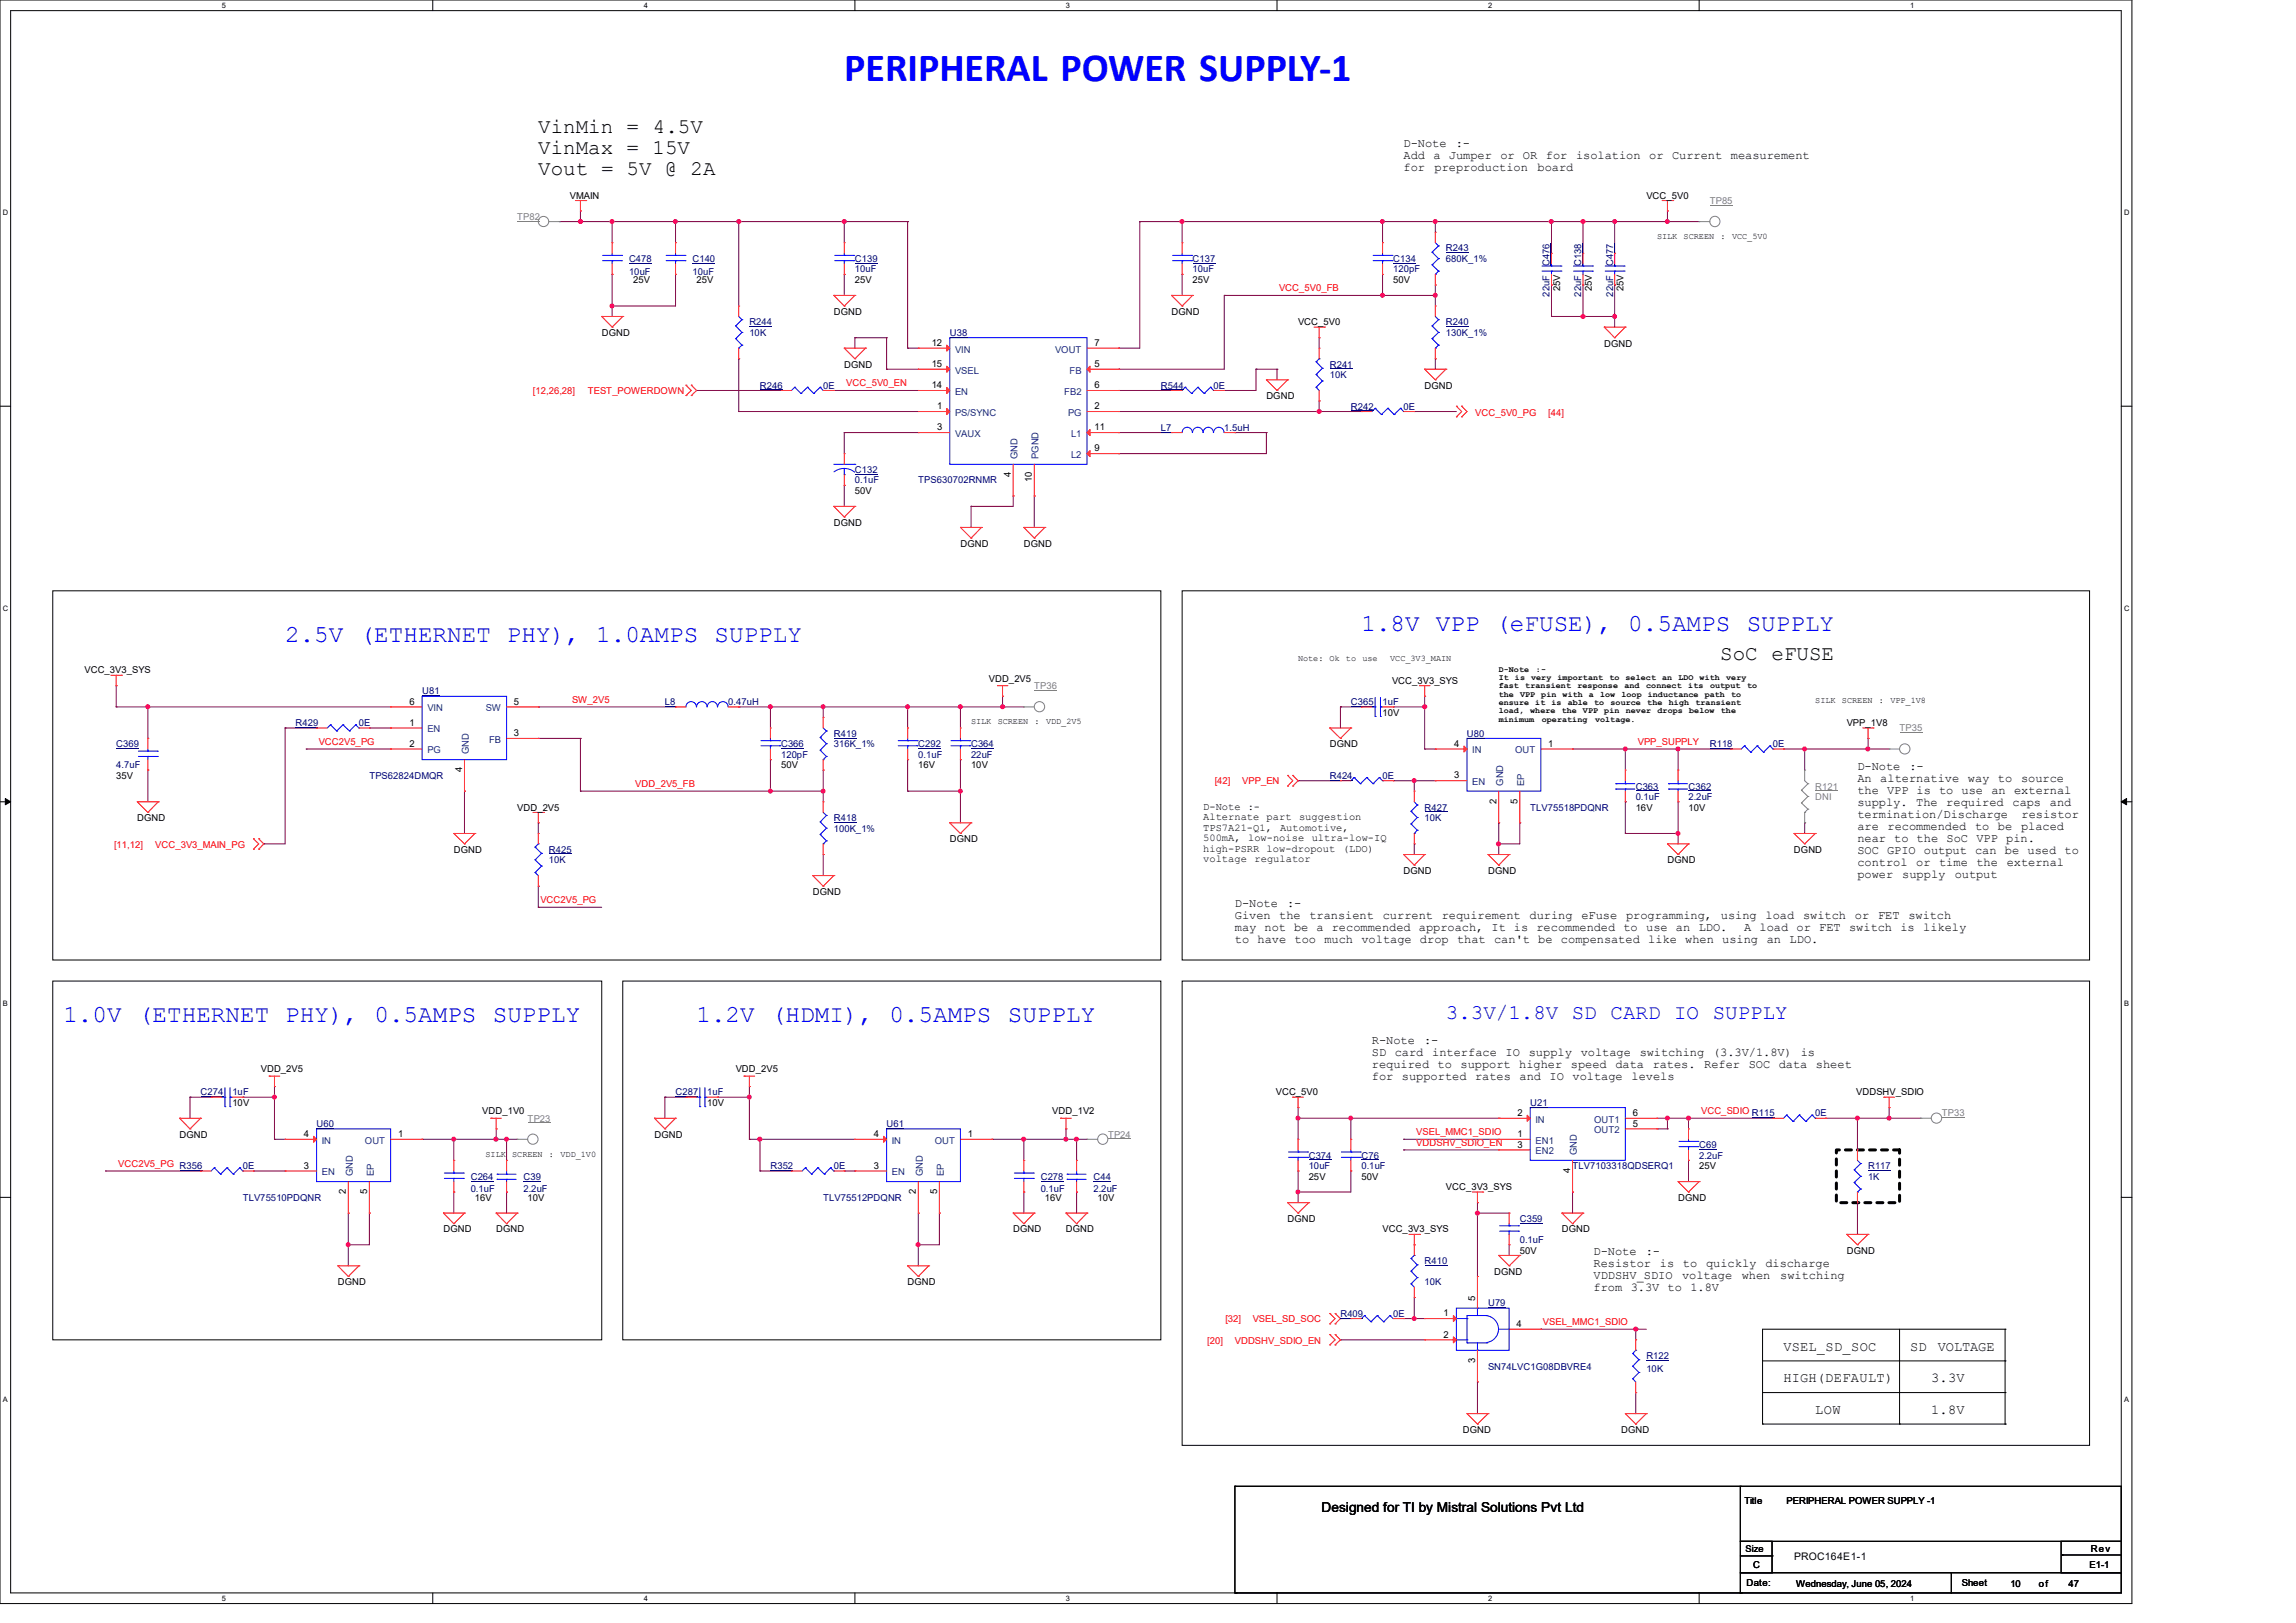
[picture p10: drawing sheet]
<svg xmlns="http://www.w3.org/2000/svg" width="420mm" height="297mm" viewBox="0 0 420 297" stroke-linecap="round" stroke-linejoin="round" font-family="sans-serif">
<defs><g id="words">
<text font-size="7.3" fill="#00f" x="154.4" y="14.7">PERIPHERAL POWER SUPPLY-1</text>
<g font-size="4.4" fill="#00f">
<text x="52.2" y="117.5">2.5V (ETHERNET PHY), 1.0AMPS SUPPLY</text>
<text x="249" y="115.5">1.8V VPP (eFUSE), 0.5AMPS SUPPLY</text>
<text x="11.6" y="186.9">1.0V (ETHERNET PHY), 0.5AMPS SUPPLY</text>
<text x="127.4" y="186.9">1.2V (HDMI), 0.5AMPS SUPPLY</text>
</g>
<g font-size="3.8">
<text x="98.5" y="24.3">VinMin = 4.5V</text>
<text x="98.5" y="28.2">VinMax = 15V</text>
<text x="98.5" y="32">Vout = 5V @ 2A</text>
<text x="314.7" y="120.9">SoC eFUSE</text>
</g>
<text font-size="3.8" fill="#00f" x="264.5" y="186.5">3.3V/1.8V SD CARD IO SUPPLY</text>
<g font-size="2.5">
<text x="326.3" y="247.2">VSEL_SD_SOC</text>
<text x="349.4" y="247.2">SD</text>
<text x="354.5" y="247.2">VOLTAGE</text>
<text x="326.3" y="252.9">HIGH(DEFAULT)</text>
<text x="353.3" y="252.9">3.3V</text>
<text x="332.1" y="258.7">LOW</text>
<text x="353.3" y="258.7">1.8V</text>
<text x="241.7" y="276.8">Designed for TI by Mistral Solutions Pvt Ltd</text>
</g>
<g font-size="2.2">
<text x="256.8" y="26.9">D-Note</text>
<text x="256.8" y="29.1">Add a Jumper or OR</text>
<text x="266.3" y="26.9">:-</text>
<text x="282.8" y="29.1">for</text>
<text x="288.3" y="29.1">isolation or</text>
<text x="305.9" y="29.1">Current</text>
<text x="316.6" y="29.1">measurement</text>
<text x="256.8" y="31.3">for</text>
<text x="262.4" y="31.3">preproduction</text>
<text x="281.3" y="31.3">board</text>
<text x="339.8" y="140.8">D-Note</text>
<text x="339.8" y="143">An</text>
<text x="343.9" y="143">alternative</text>
<text x="349.3" y="140.8">:-</text>
<text x="360" y="143">way</text>
<text x="365.5" y="143">to</text>
<text x="369.7" y="143">source</text>
<text x="339.8" y="145.2">the VPP is to use an external</text>
<text x="339.8" y="147.4">supply.</text>
<text x="339.8" y="149.6">termination/Discharge</text>
<text x="350.5" y="147.4">The</text>
<text x="356" y="147.4">required</text>
<text x="368.1" y="147.4">caps</text>
<text x="369.8" y="149.6">resistor</text>
<text x="375" y="147.4">and</text>
<text x="339.8" y="151.8">are</text>
<text x="339.8" y="154.1">near to the SoC VPP pin.</text>
<text x="345.3" y="151.8">recommended</text>
<text x="361.3" y="151.8">to</text>
<text x="365.5" y="151.8">be</text>
<text x="369.7" y="151.8">placed</text>
<text x="339.8" y="156.3">SOC GPIO output can be used to</text>
<text x="339.8" y="158.5">control</text>
<text x="339.8" y="160.7">power</text>
<text x="348" y="160.7">supply</text>
<text x="350.5" y="158.5">or</text>
<text x="354.7" y="158.5">time</text>
<text x="357.6" y="160.7">output</text>
<text x="361.5" y="158.5">the</text>
<text x="367.1" y="158.5">external</text>
<text x="225.9" y="165.9">D-Note</text>
<text x="235.4" y="165.9">:-</text>
<text x="225.9" y="168.1">Given</text>
<text x="225.9" y="170.3">may not be a recommended approach, It is recommended to use an LDO.</text>
<text x="225.9" y="172.5">to have too much voltage drop that can't be compensated like when using</text>
<text x="234" y="168.1">the</text>
<text x="239.5" y="168.1">transient</text>
<text x="252.9" y="168.1">current</text>
<text x="263.7" y="168.1">requirement</text>
<text x="279.8" y="168.1">during</text>
<text x="289.3" y="168.1">eFuse</text>
<text x="297.4" y="168.1">programming,</text>
<text x="314.8" y="168.1">using</text>
<text x="319" y="170.3">A load or FET switch is likely</text>
<text x="322.9" y="168.1">load</text>
<text x="323.2" y="172.5">an</text>
<text x="327.4" y="172.5">LDO.</text>
<text x="329.8" y="168.1">switch</text>
<text x="339.3" y="168.1">or</text>
<text x="343.5" y="168.1">FET</text>
<text x="349.1" y="168.1">switch</text>
<text x="251" y="191">R-Note</text>
<text x="260.5" y="191">:-</text>
<text x="251" y="193.2">SD</text>
<text x="251" y="195.4">required to</text>
<text x="251" y="197.6">for</text>
<text x="255.1" y="193.2">card</text>
<text x="256.5" y="197.6">supported</text>
<text x="262" y="193.2">interface</text>
<text x="267.2" y="195.4">support</text>
<text x="269.8" y="197.6">rates</text>
<text x="275.4" y="193.2">IO</text>
<text x="277.9" y="195.4">higher</text>
<text x="278" y="197.6">and</text>
<text x="279.7" y="193.2">supply</text>
<text x="283.5" y="197.6">IO</text>
<text x="287.4" y="195.4">speed</text>
<text x="287.6" y="197.6">voltage</text>
<text x="289.1" y="193.2">voltage</text>
<text x="295.5" y="195.4">data</text>
<text x="298.5" y="197.6">levels</text>
<text x="299.9" y="193.2">switching</text>
<text x="302.3" y="195.4">rates.</text>
<text x="311.7" y="195.4">Refer</text>
<text x="313.3" y="193.2">(3.3V/1.8V)</text>
<text x="319.9" y="195.4">SOC</text>
<text x="325.4" y="195.4">data</text>
<text x="329.4" y="193.2">is</text>
<text x="332.2" y="195.4">sheet</text>
<text x="291.5" y="229.6">D-Note</text>
<text x="291.5" y="231.8">Resistor</text>
<text x="301" y="229.6">:-</text>
<text x="303.6" y="231.8">is</text>
<text x="307.8" y="231.8">to</text>
<text x="312.1" y="231.8">quickly</text>
<text x="322.9" y="231.8">discharge</text>
<text x="291.5" y="234">VDDSHV_SDIO</text>
<text x="291.5" y="236.2">from 3.3V to 1.8V</text>
<text x="307.7" y="234">voltage</text>
<text x="318.6" y="234">when</text>
<text x="325.6" y="234">switching</text>
</g>
<g font-size="1.9">
<text x="220.1" y="148.2">D-Note :-</text>
<text x="220.1" y="150.1">Alternate part</text>
<text x="220.1" y="152">TPS7A21-Q1,</text>
<text x="220.1" y="153.9">500mA,</text>
<text x="220.1" y="155.8">high-PSRR low-dropout</text>
<text x="228.3" y="153.9">low-noise</text>
<text x="234.2" y="152">Automotive,</text>
<text x="237.6" y="150.1">suggestion</text>
<text x="239.9" y="153.9">ultra-low-IQ</text>
<text x="245.6" y="155.8">(LDO)</text>
<text x="220.1" y="157.7">voltage</text>
<text x="229.5" y="157.7">regulator</text>
<text x="328.2" y="285.5">PROC164E1-1</text>
</g>
<g font-size="1.7" fill="#808080">
<text x="94.6" y="40.2">TP82</text>
<text x="312.8" y="37.3">TP85</text>
<text x="189.2" y="126.2">TP36</text>
<text x="347.5" y="133.9">TP35</text>
<text x="332.1" y="144.5">R121</text>
<text x="332.1" y="146.4">DNI</text>
<text x="96.5" y="205.3">TP23</text>
<text x="202.7" y="208.2">TP24</text>
<text x="355.2" y="204.3">TP33</text>
</g>
<g font-size="1.7">
<text x="104.3" y="36.4">VMAIN</text>
<text x="301.2" y="36.4">VCC_5V0</text>
<text x="115.8" y="51.8">25V</text>
<text x="127.4" y="51.8">25V</text>
<text x="156.4" y="51.8">25V</text>
<text x="218.1" y="51.8">25V</text>
<text x="254.8" y="51.8">50V</text>
<text x="285.4" y="53.3" transform="rotate(-90 285.4 53.3)">25V</text>
<text x="291.2" y="53.3" transform="rotate(-90 291.2 53.3)">25V</text>
<text x="297" y="53.3" transform="rotate(-90 297 53.3)">25V</text>
<text x="152.5" y="57.6">DGND</text>
<text x="214.3" y="57.6">DGND</text>
<text x="237.4" y="59.5">VCC_5V0</text>
<text x="110.1" y="61.5">DGND</text>
<text x="170.4" y="63.3">12</text>
<text x="200.2" y="63.3">7</text>
<text x="293.4" y="63.4">DGND</text>
<text x="154.4" y="67.3">DGND</text>
<text x="170.4" y="71">14</text>
<text x="170.4" y="67.1">15</text>
<text x="200.2" y="67.1">5</text>
<text x="200.2" y="71">6</text>
<text x="260.6" y="71.1">DGND</text>
<text x="171.4" y="74.9">1</text>
<text x="200.2" y="74.9">2</text>
<text x="231.6" y="73.1">DGND</text>
<text x="171.4" y="78.7">3</text>
<text x="200.2" y="78.7">11</text>
<text x="200.2" y="82.6">9</text>
<text x="184.9" y="87.3" transform="rotate(-90 184.9 87.3)">4</text>
<text x="188.8" y="88.3" transform="rotate(-90 188.8 88.3)">10</text>
<text x="156.4" y="90.4">50V</text>
<text x="152.5" y="96.2">DGND</text>
<text x="175.7" y="100.1">DGND</text>
<text x="187.3" y="100.1">DGND</text>
<text x="15.5" y="123.2">VCC_3V3_SYS</text>
<text x="180.9" y="124.8">VDD_2V5</text>
<text x="254.6" y="125.2">VCC_3V3_SYS</text>
<text x="74.9" y="128.9">6</text>
<text x="94" y="128.9">5</text>
<text x="252.9" y="131">10V</text>
<text x="74.9" y="132.8">1</text>
<text x="74.9" y="136.6">2</text>
<text x="94" y="134.7">3</text>
<text x="243.2" y="136.7">DGND</text>
<text x="266" y="136.6">4</text>
<text x="283.2" y="136.6">1</text>
<text x="337.8" y="132.9">VPP_1V8</text>
<text x="21.3" y="142.5">35V</text>
<text x="84.5" y="141.3" transform="rotate(-90 84.5 141.3)">4</text>
<text x="142.9" y="140.6">50V</text>
<text x="168" y="140.6">16V</text>
<text x="177.6" y="140.6">10V</text>
<text x="266" y="142.4">3</text>
<text x="94.6" y="148.3">VDD_2V5</text>
<text x="273.7" y="147.1" transform="rotate(-90 273.7 147.1)">2</text>
<text x="277.6" y="147.1" transform="rotate(-90 277.6 147.1)">5</text>
<text x="299.2" y="148.3">16V</text>
<text x="308.9" y="148.3">10V</text>
<text x="25.1" y="150.3">DGND</text>
<text x="173.7" y="154.1">DGND</text>
<text x="83" y="156">DGND</text>
<text x="256.7" y="159.9">DGND</text>
<text x="272.2" y="159.9">DGND</text>
<text x="305" y="158">DGND</text>
<text x="328.2" y="156">DGND</text>
<text x="148.7" y="163.8">DGND</text>
<text x="47.7" y="196.2">VDD_2V5</text>
<text x="134.6" y="196.2">VDD_2V5</text>
<text x="42.5" y="202.4">10V</text>
<text x="88.2" y="203.9">VDD_1V0</text>
<text x="129.4" y="202.4">10V</text>
<text x="192.5" y="203.9">VDD_1V2</text>
<text x="233.4" y="200.4">VCC_5V0</text>
<text x="339.5" y="200.4">VDDSHV_SDIO</text>
<text x="32.8" y="208.2">DGND</text>
<text x="55.6" y="208.1">4</text>
<text x="72.8" y="208.1">1</text>
<text x="119.7" y="208.2">DGND</text>
<text x="159.8" y="208.1">4</text>
<text x="177" y="208.1">1</text>
<text x="277.6" y="204.2">2</text>
<text x="277.6" y="208.1">1</text>
<text x="298.7" y="206.2">5</text>
<text x="298.7" y="204.2">6</text>
<text x="55.6" y="213.9">3</text>
<text x="159.8" y="213.9">3</text>
<text x="239.4" y="215.9">25V</text>
<text x="249" y="215.9">50V</text>
<text x="277.6" y="210">3</text>
<text x="287.2" y="214.7" transform="rotate(-90 287.2 214.7)">4</text>
<text x="310.8" y="213.9">25V</text>
<text x="63.3" y="218.6" transform="rotate(-90 63.3 218.6)">2</text>
<text x="67.1" y="218.6" transform="rotate(-90 67.1 218.6)">5</text>
<text x="86.9" y="219.7">16V</text>
<text x="96.5" y="219.7">10V</text>
<text x="167.6" y="218.6" transform="rotate(-90 167.6 218.6)">2</text>
<text x="171.4" y="218.6" transform="rotate(-90 171.4 218.6)">5</text>
<text x="191.1" y="219.7">16V</text>
<text x="200.8" y="219.7">10V</text>
<text x="264.5" y="217.8">VCC_3V3_SYS</text>
<text x="307" y="219.7">DGND</text>
<text x="81.1" y="225.5">DGND</text>
<text x="90.8" y="225.5">DGND</text>
<text x="185.3" y="225.5">DGND</text>
<text x="195" y="225.5">DGND</text>
<text x="235.5" y="223.6">DGND</text>
<text x="252.9" y="225.5">VCC_3V3_SYS</text>
<text x="285.7" y="225.5">DGND</text>
<text x="273.3" y="233.3">DGND</text>
<text x="278" y="229.4">50V</text>
<text x="337.8" y="229.4">DGND</text>
<text x="61.8" y="235.2">DGND</text>
<text x="166" y="235.2">DGND</text>
<text x="269.8" y="238" transform="rotate(-90 269.8 238)">5</text>
<text x="264.1" y="240.9">1</text>
<text x="264.1" y="244.8">2</text>
<text x="277.4" y="242.8">4</text>
<text x="269.8" y="249.4" transform="rotate(-90 269.8 249.4)">3</text>
<text x="267.6" y="262.2">DGND</text>
<text x="296.5" y="262.2">DGND</text>
<text x="319.1" y="275.2">Title</text>
<text x="326.8" y="275.2">PERIPHERAL POWER SUPPLY -1</text>
<text x="319.3" y="284">Size</text>
<text x="320.7" y="286.9">C</text>
<text x="382.2" y="286.9">E1-1</text>
<text x="382.4" y="284.1">Rev</text>
<text x="319.5" y="290.2">Date:</text>
<text x="328.6" y="290.4">Wednesday, June 05, 2024</text>
<text x="358.9" y="290.2">Sheet</text>
<text x="367.7" y="290.4">10</text>
<text x="373" y="290.4">of</text>
<text x="378.4" y="290.4">47</text>
</g>
<g font-size="1.7" fill="#000080">
<text x="115.1" y="48">C478</text>
<text x="126.7" y="48">C140</text>
<text x="156.4" y="48">C139</text>
<text x="218.1" y="48">C137</text>
<text x="254.8" y="48">C134</text>
<text x="264.5" y="46">R243</text>
<text x="264.5" y="48">680K_1%</text>
<text x="115.1" y="50.3">10uF</text>
<text x="126.7" y="50.3">10uF</text>
<text x="156.4" y="49.9">10uF</text>
<text x="218.1" y="49.9">10uF</text>
<text x="254.8" y="49.9">120pF</text>
<text x="283.5" y="48.7" transform="rotate(-90 283.5 48.7)">C476</text>
<text x="289.3" y="48.7" transform="rotate(-90 289.3 48.7)">C138</text>
<text x="295.1" y="48.7" transform="rotate(-90 295.1 48.7)">C477</text>
<text x="137.1" y="59.5">R244</text>
<text x="264.5" y="59.5">R240</text>
<text x="283.5" y="54.3" transform="rotate(-90 283.5 54.3)">22uF</text>
<text x="289.3" y="54.3" transform="rotate(-90 289.3 54.3)">22uF</text>
<text x="295.1" y="54.3" transform="rotate(-90 295.1 54.3)">22uF</text>
<text x="137.1" y="61.5">10K</text>
<text x="173.7" y="61.5">U38</text>
<text x="264.5" y="61.5">130K_1%</text>
<text x="139" y="71.1">R246</text>
<text x="150.6" y="71.1">0E</text>
<text x="212.3" y="71.1">R544</text>
<text x="222" y="71.1">0E</text>
<text x="243.2" y="67.3">R241</text>
<text x="243.2" y="69.2">10K</text>
<text x="247.1" y="75">R242</text>
<text x="256.7" y="75">0E</text>
<text x="212.3" y="78.8">L7</text>
<text x="223.9" y="78.8">1.5uH</text>
<text x="156.4" y="86.6">C132</text>
<text x="156.4" y="88.5">0.1uF</text>
<text x="168" y="88.5">TPS630702RNMR</text>
<text x="77.2" y="127.1">U81</text>
<text x="121.6" y="129">L8</text>
<text x="133.2" y="129">0.47uH</text>
<text x="247.1" y="129">C365</text>
<text x="252.9" y="129">1uF</text>
<text x="21.3" y="136.7">C369</text>
<text x="54.1" y="132.9">R429</text>
<text x="65.7" y="132.9">0E</text>
<text x="142.9" y="136.7">C366</text>
<text x="152.5" y="134.8">R419</text>
<text x="152.5" y="136.7">316K_1%</text>
<text x="168" y="136.7">C292</text>
<text x="177.6" y="136.7">C364</text>
<text x="268.3" y="134.8">U80</text>
<text x="312.8" y="136.7">R118</text>
<text x="324.3" y="136.7">0E</text>
<text x="21.3" y="140.6">4.7uF</text>
<text x="67.6" y="142.5">TPS62824DMQR</text>
<text x="142.9" y="138.7">120pF</text>
<text x="168" y="138.7">0.1uF</text>
<text x="177.6" y="138.7">22uF</text>
<text x="243.2" y="142.5">R424</text>
<text x="252.9" y="142.5">0E</text>
<text x="260.6" y="148.3">R427</text>
<text x="279.9" y="148.3">TLV75518PDQNR</text>
<text x="299.2" y="144.5">C363</text>
<text x="299.2" y="146.4">0.1uF</text>
<text x="308.9" y="144.5">C362</text>
<text x="308.9" y="146.4">2.2uF</text>
<text x="152.5" y="150.3">R418</text>
<text x="152.5" y="152.2">100K_1%</text>
<text x="260.6" y="150.3">10K</text>
<text x="100.4" y="156">R425</text>
<text x="100.4" y="158">10K</text>
<text x="36.7" y="200.4">C274</text>
<text x="42.5" y="200.4">1uF</text>
<text x="123.6" y="200.4">C287</text>
<text x="129.4" y="200.4">1uF</text>
<text x="279.9" y="202.4">U21</text>
<text x="57.9" y="206.2">U60</text>
<text x="162.2" y="206.2">U61</text>
<text x="320.5" y="204.3">R115</text>
<text x="332.1" y="204.3">0E</text>
<text x="32.8" y="213.9">R356</text>
<text x="44.4" y="213.9">0E</text>
<text x="86.1" y="215.9">C264</text>
<text x="95.8" y="215.9">C39</text>
<text x="140.9" y="213.9">R352</text>
<text x="152.5" y="213.9">0E</text>
<text x="190.4" y="215.9">C278</text>
<text x="200" y="215.9">C44</text>
<text x="239.4" y="212">C374</text>
<text x="239.4" y="213.9">10uF</text>
<text x="249" y="212">C76</text>
<text x="249" y="213.9">0.1uF</text>
<text x="287.6" y="213.9">TLV7103318QDSERQ1</text>
<text x="310.8" y="210.1">C69</text>
<text x="310.8" y="212">2.2uF</text>
<text x="341.7" y="213.9">R117</text>
<text x="341.7" y="215.9">1K</text>
<text x="44.4" y="219.7">TLV75510PDQNR</text>
<text x="86.1" y="218.2">0.1uF</text>
<text x="95.8" y="218.2">2.2uF</text>
<text x="150.6" y="219.7">TLV75512PDQNR</text>
<text x="190.4" y="218.2">0.1uF</text>
<text x="200" y="218.2">2.2uF</text>
<text x="278" y="223.6">C359</text>
<text x="278" y="227.5">0.1uF</text>
<text x="260.6" y="231.3">R410</text>
<text x="260.6" y="235.2">10K</text>
<text x="272.2" y="239.1">U79</text>
<text x="245.2" y="241">R409</text>
<text x="254.8" y="241">0E</text>
<text x="272.2" y="250.6">SN74LVC1G08DBVRE4</text>
<text x="301.2" y="248.7">R122</text>
<text x="301.2" y="251">10K</text>
</g>
<g font-size="1.7" fill="#f00">
<text x="234" y="53.3">VCC_5V0_FB</text>
<text x="154.8" y="70.7">VCC_5V0_EN</text>
<text x="97.5" y="72.1">[12,26,28]</text>
<text x="107.5" y="72.1">TEST_POWERDOWN</text>
<text x="269.9" y="76.2">VCC_5V0_PG</text>
<text x="283.2" y="76.2">[44]</text>
<text x="104.6" y="128.6">SW_2V5</text>
<text x="58.3" y="136.3">VCC2V5_PG</text>
<text x="299.6" y="136.3">VPP_SUPPLY</text>
<text x="116.2" y="144">VDD_2V5_FB</text>
<text x="222.2" y="143.5">[42]</text>
<text x="227.2" y="143.5">VPP_EN</text>
<text x="20.9" y="155.1">[11,12]</text>
<text x="28.4" y="155.1">VCC_3V3_MAIN_PG</text>
<text x="98.8" y="165.2">VCC2V5_PG</text>
<text x="311.2" y="203.8">VCC_SDIO</text>
<text x="259.1" y="207.7">VSEL_MMC1_SDIO</text>
<text x="259.1" y="209.6">VDDSHV_SDIO_EN</text>
<text x="21.6" y="213.5">VCC2V5_PG</text>
<text x="220.8" y="246">[20]</text>
<text x="224.1" y="242">[32]</text>
<text x="225.9" y="246">VDDSHV_SDIO_EN</text>
<text x="229.1" y="242">VSEL_SD_SOC</text>
<text x="282.2" y="242.4">VSEL_MMC1_SDIO</text>
</g>
<g font-size="1.7" fill="#004080">
<text x="174.7" y="64.5">VIN</text>
<text x="193" y="64.5">VOUT</text>
<text x="174.7" y="68.4">VSEL</text>
<text x="195.7" y="68.4">FB</text>
<text x="174.7" y="76.1">PS/SYNC</text>
<text x="174.7" y="72.3">EN</text>
<text x="194.7" y="72.3">FB2</text>
<text x="195.4" y="76.1">PG</text>
<text x="174.7" y="80">VAUX</text>
<text x="186.1" y="84" transform="rotate(-90 186.1 84)">GND</text>
<text x="190" y="84" transform="rotate(-90 190 84)">PGND</text>
<text x="195.9" y="80">L1</text>
<text x="195.9" y="83.8">L2</text>
<text x="78.2" y="130.2">VIN</text>
<text x="88.9" y="130.2">SW</text>
<text x="78.2" y="134">EN</text>
<text x="78.2" y="137.9">PG</text>
<text x="89.5" y="135.9">FB</text>
<text x="269.3" y="137.9">IN</text>
<text x="277.1" y="137.9">OUT</text>
<text x="85.8" y="138" transform="rotate(-90 85.8 138)">GND</text>
<text x="269.3" y="143.7">EN</text>
<text x="274.9" y="143.8" transform="rotate(-90 274.9 143.8)">GND</text>
<text x="278.8" y="143.8" transform="rotate(-90 278.8 143.8)">EP</text>
<text x="58.9" y="209.3">IN</text>
<text x="66.8" y="209.3">OUT</text>
<text x="163.1" y="209.3">IN</text>
<text x="171" y="209.3">OUT</text>
<text x="280.9" y="205.4">IN</text>
<text x="280.9" y="209.3">EN1</text>
<text x="291.6" y="207.4">OUT2</text>
<text x="291.6" y="205.4">OUT1</text>
<text x="58.9" y="215.1">EN</text>
<text x="64.5" y="215.3" transform="rotate(-90 64.5 215.3)">GND</text>
<text x="68.4" y="215.3" transform="rotate(-90 68.4 215.3)">EP</text>
<text x="163.1" y="215.1">EN</text>
<text x="168.8" y="215.3" transform="rotate(-90 168.8 215.3)">GND</text>
<text x="172.6" y="215.3" transform="rotate(-90 172.6 215.3)">EP</text>
<text x="280.9" y="211.2">EN2</text>
<text x="288.5" y="211.4" transform="rotate(-90 288.5 211.4)">GND</text>
</g>
<g font-size="1.6">
<text x="303.1" y="43.7">SILK</text>
<text x="308" y="43.7">SCREEN</text>
<text x="314.7" y="43.7">:</text>
<text x="316.8" y="43.7">VCC_5V0</text>
<text x="237.4" y="120.9">Note:</text>
<text x="243.2" y="120.9">Ok</text>
<text x="246.2" y="120.9">to</text>
<text x="249.2" y="120.9">use</text>
<text x="254.3" y="120.9">VCC_3V3_MAIN</text>
<text x="332.1" y="128.7">SILK</text>
<text x="336.9" y="128.7">SCREEN</text>
<text x="343.7" y="128.7">:</text>
<text x="345.8" y="128.7">VPP_1V8</text>
<text x="177.6" y="132.5">SILK</text>
<text x="182.5" y="132.5">SCREEN</text>
<text x="189.2" y="132.5">:</text>
<text x="191.4" y="132.5">VDD_2V5</text>
<text x="88.8" y="211.7">SILK</text>
<text x="93.7" y="211.7">SCREEN</text>
<text x="100.4" y="211.7">:</text>
<text x="102.5" y="211.7">VDD_1V0</text>
</g>
<g font-size="1.5">
<text x="274.2" y="122.9">D-Note</text>
<text x="274.2" y="124.4">It</text>
<text x="274.2" y="125.9">fast</text>
<text x="277.1" y="124.4">is</text>
<text x="279" y="125.9">transient</text>
<text x="280.1" y="124.4">very</text>
<text x="281" y="122.9">:-</text>
<text x="284.9" y="124.4">important</text>
<text x="288.6" y="125.9">response</text>
<text x="294.4" y="124.4">to</text>
<text x="297.1" y="125.9">and</text>
<text x="297.3" y="124.4">select</text>
<text x="301.1" y="125.9">connect</text>
<text x="304" y="124.4">an</text>
<text x="307" y="124.4">LDO</text>
<text x="308.8" y="125.9">its</text>
<text x="310.9" y="124.4">with</text>
<text x="312.8" y="125.9">output</text>
<text x="315.8" y="124.4">very</text>
<text x="319.6" y="125.9">to</text>
<text x="274.2" y="127.5">the</text>
<text x="274.2" y="129">ensure</text>
<text x="274.2" y="130.5">load,</text>
<text x="278.1" y="127.5">VPP</text>
<text x="279.9" y="130.5">where</text>
<text x="280.8" y="129">it</text>
<text x="281.9" y="127.5">pin</text>
<text x="283.8" y="129">is</text>
<text x="285.7" y="130.5">the</text>
<text x="285.8" y="127.5">with</text>
<text x="286.8" y="129">able</text>
<text x="289.6" y="130.5">VPP</text>
<text x="290.7" y="127.5">a</text>
<text x="291.6" y="129">to</text>
<text x="292.7" y="127.5">low</text>
<text x="293.5" y="130.5">pin</text>
<text x="294.6" y="129">source</text>
<text x="296.6" y="127.5">loop</text>
<text x="297.4" y="130.5">never</text>
<text x="301.3" y="129">the</text>
<text x="301.4" y="127.5">inductance</text>
<text x="303.2" y="130.5">drops</text>
<text x="305.3" y="129">high</text>
<text x="309" y="130.5">below</text>
<text x="310.1" y="129">transient</text>
<text x="311.8" y="127.5">path</text>
<text x="314.8" y="130.5">the</text>
<text x="316.7" y="127.5">to</text>
<text x="274.2" y="132">minimum</text>
<text x="282" y="132">operating</text>
<text x="291.8" y="132">voltage.</text>
</g>
<g font-size="1.4">
<text x="40.6" y="1.4">5</text>
<text x="117.8" y="1.4">4</text>
<text x="195" y="1.4">3</text>
<text x="272.2" y="1.4">2</text>
<text x="349.4" y="1.4">1</text>
<text x=".5" y="39.4">D</text>
<text x="388.5" y="39.4">D</text>
<text x=".5" y="111.8">C</text>
<text x="388.5" y="111.8">C</text>
<text x=".5" y="184.2">B</text>
<text x="388.5" y="184.2">B</text>
<text x=".5" y="256.5">A</text>
<text x="388.5" y="256.5">A</text>
<text x="40.6" y="292.9">5</text>
<text x="117.8" y="292.9">4</text>
<text x="195" y="292.9">3</text>
<text x="272.2" y="292.9">2</text>
<text x="349.4" y="292.9">1</text>
</g>
</g></defs>
<path d="M0 0h390v293.5h-390zM1.9 1.9h386.1v289.6h-386.1z" fill="none" stroke="#000" stroke-width=".18"/>
<g fill="#fff">
<path d="M40.6 .2h.7v1.5h-.7z"/>
<path d="M40.6 291.7h.7v1.5h-.7z"/>
</g>
<path d="M79.2 0v1.9M79.2 291.5v2" fill="none" stroke="#000" stroke-width=".18"/>
<g fill="#fff">
<path d="M117.8 .2h.7v1.5h-.7z"/>
<path d="M117.8 291.7h.7v1.5h-.7z"/>
</g>
<path d="M156.4 0v1.9M156.4 291.5v2" fill="none" stroke="#000" stroke-width=".18"/>
<g fill="#fff">
<path d="M195 .2h.7v1.5h-.7z"/>
<path d="M195 291.7h.7v1.5h-.7z"/>
</g>
<path d="M233.6 0v1.9M233.6 291.5v2" fill="none" stroke="#000" stroke-width=".18"/>
<g fill="#fff">
<path d="M272.2 .2h.8v1.5h-.8z"/>
<path d="M272.2 291.7h.8v1.5h-.8z"/>
</g>
<path d="M310.8 0v1.9M310.8 291.5v2" fill="none" stroke="#000" stroke-width=".18"/>
<g fill="#fff">
<path d="M349.4 .2h.8v1.5h-.8z"/>
<path d="M349.4 291.7h.8v1.5h-.8z"/>
<path d="M.5 38.1h1v1.6h-1z"/>
<path d="M388.5 38.1h1v1.6h-1z"/>
<path d="M.5 110.5h1v1.6h-1z"/>
<path d="M388.5 110.5h1v1.6h-1z"/>
</g>
<path d="M0 74.3h1.9M388 74.3h2" fill="none" stroke="#000" stroke-width=".18"/>
<g fill="#fff">
<path d="M.5 182.9h.9v1.5h-.9z"/>
<path d="M388.5 182.9h.9v1.5h-.9z"/>
</g>
<path d="M0 146.7h1.9M388 146.7h2" fill="none" stroke="#000" stroke-width=".18"/>
<path d="M1 146.1l.9 .6-.9 .6zM388 146.7l1-.6v1.2z" fill="#000" stroke="#000" stroke-width=".18"/>
<g fill="#fff">
<path d="M.5 255.3h.9v1.5h-.9z"/>
<path d="M388.5 255.3h.9v1.5h-.9z"/>
</g>
<g fill="none" stroke="#000" stroke-width=".18">
<path d="M9.7 108.1h202.6v67.6h-202.6zM216.2 108.1h166v67.6h-166zM9.7 179.5h100.4v65.7h-100.4zM113.9 179.5h98.4v65.7h-98.4zM216.2 179.5h166v85h-166zM0 219.1h1.9M388 219.1h2M322.4 254.8h44.4M322.4 249h44.4M347.5 243.2v17.4M366.8 254.8h.1M366.8 243.2h.1"/>
<path d="M366.8 249h.1M366.8 243.2v17.4M366.8 243.2h-44.4v17.4M225.9 272h.1M225.9 272h92.6M225.9 272v19.5M318.3 272h69.7v10.1h-69.7zM322.4 260.6h.1M322.4 260.6h44.4M347.5 260.6h.1M366.8 260.6h.1M225.9 291.5h.1"/>
<path d="M226.1 291.5h.1M226.1 291.5h92.6M318.3 282.1h5.8v5.7h-5.8zM318.3 287.8h38.7v3.7h-38.7zM318.3 284.7h5.8M324.1 284.7h.1M357 287.8h31v3.7h-31zM377 282.1h11v5.7h-11zM377.2 284.6h.1M377.2 284.6h10.8"/>
</g>
<path d="M335.9 210.4h11.6v9.7h-11.6z" fill="none" stroke="#000" stroke-width=".55" stroke-dasharray="1.1"/>
<g fill="none" stroke="#800040" stroke-width=".18">
<path d="M106.2 38.6h.1M106.2 38.6v2M305 38.6h.1M305 38.6v2M102.3 40.6h.1M102.3 40.6h63.7M106.2 40.6h.1M112 40.6h.1M112 50.2h.1M112 56h.1M112 40.6v3.8M112 50.2v7.7"/>
<path d="M123.6 40.6h.1M123.6 50.2h.1M123.6 40.6v3.8M123.6 50.2v5.8h-11.6M135.1 40.6h.1M135.1 40.6v15.4M154.4 40.6h.1M154.4 50.2h.1M154.4 40.6v3.8M154.4 50.2v3.9M166 40.6h.1M166 40.6v23.1"/>
<path d="M208.5 40.6h.1M208.5 40.6h102.3M208.5 40.6v23.1h-3.9M216.2 40.6h.1M216.2 50.2h.1M216.2 40.6v3.8M216.2 50.2v3.9M223.9 54.1h.1M223.9 54.1v13.5h-19.3M223.9 54.1h38.7M252.9 54.1h.1M252.9 40.6h.1"/>
<path d="M252.9 40.6v3.8M252.9 50.2v3.9M262.6 40.6h.1M262.6 52.2h.1M262.6 54.1h.1M262.6 40.6v1.9M262.6 52.2v3.8M283.8 57.9h.1M283.8 52.2h.1M283.8 40.6h.1M283.8 57.9h11.6M283.8 40.6v5.8"/>
<path d="M283.8 52.2v5.7M289.6 52.2h.1M289.6 57.9h.1M289.6 40.6h.1M289.6 40.6v5.8M289.6 52.2v5.7M295.4 40.6h.1M295.4 52.2h.1M295.4 57.9h.1M295.4 40.6v5.8M295.4 52.2v7.7M305 40.6h.1"/>
<path d="M127.4 71.5h.1M127.4 71.5h15.5M135.1 75.3h.1M135.1 65.7h.1M135.1 75.3h32.9M135.1 65.7v9.6M152.5 71.5h.1M152.5 71.5h15.5M154.4 79.2h.1M154.4 79.2v3.8M154.4 79.2h13.6M156.4 61.8h.1"/>
<path d="M156.4 61.8v1.9M156.4 61.8h5.8M162.2 61.8h.1M162.2 67.6h.1M162.2 61.8v5.8M162.2 67.6h5.8M166 63.7h.1M166 63.7h2M204.6 79.2h.1M204.6 63.7h.1M204.6 67.6h.1M204.6 71.5h.1"/>
<path d="M204.6 79.2h9.7M204.6 75.3h44.4M204.6 71.5h9.7M223.9 71.5h.1M225.9 79.2h.1M225.9 79.2h5.7M229.7 67.6h.1M229.7 67.6h3.9M229.7 67.6v3.9h-5.8M231.6 79.2h.1M231.6 79.2v3.8h-27M233.6 67.6h.1"/>
<path d="M233.6 67.6v1.9M241.3 75.3h.1M241.3 61.8h.1M241.3 73.4h.1M241.3 61.8v1.9M241.3 73.4v1.9M249 75.3h.1M258.7 75.3h.1M258.7 75.3h7.7M262.6 65.7h.1M262.6 65.7v1.9M154.4 88.8h.1"/>
<path d="M154.4 88.8v3.9M177.6 92.7h.1M177.6 92.7v3.8M185.3 90.8h.1M185.3 90.8v1.9h-7.7M189.2 90.8h.1M189.2 90.8v5.7M204.6 83h.1M21.3 125.5h.1M21.3 129.4h.1M21.3 125.5v3.9M21.3 129.4h50.2"/>
<path d="M27.1 129.4h.1M27.1 129.4v5.7M52.2 133.2h.1M52.2 133.2h5.7M52.2 133.2v21.2h-3.9M56 137.1h.1M56 137.1h15.5M67.6 133.2h.1M67.6 133.2h3.9M98.5 129.4h.1M98.5 135.1h.1M98.5 129.4h25.1"/>
<path d="M98.5 135.1h7.7M106.2 135.1h.1M106.2 135.1v9.7M135.1 129.4h.1M135.1 129.4h52.2M140.9 129.4h.1M140.9 139h.1M140.9 129.4v3.8M140.9 139v5.8M150.6 129.4h.1M150.6 129.4v1.9M166 129.4h.1"/>
<path d="M166 139h.1M166 129.4v3.8M166 139v5.8M175.7 139h.1M175.7 129.4h.1M175.7 129.4v3.8M175.7 139v11.6M183.4 127.4h.1M183.4 129.4h.1M183.4 127.4v2M245.2 129.4h.1M245.2 129.4h3.8"/>
<path d="M245.2 129.4v3.8M254.8 129.4h5.8M260.6 127.4h.1M260.6 129.4h.1M260.6 137.1h.1M260.6 137.1h2M260.6 127.4v9.7M287.7 137.1h.1M287.7 137.1h28.9M297.3 137.1h.1M297.3 137.1v3.8M307 137.1h.1"/>
<path d="M307 137.1v3.8M326.3 137.1h.1M326.3 137.1h19.3M330.1 137.1h.1M330.1 137.1v3.8M341.7 135.1h.1M341.7 137.1h.1M341.7 135.1v2M27.1 140.9h.1M27.1 140.9v5.8M48.3 154.4h.1M85 144.8h.1"/>
<path d="M85 144.8v7.7M98.5 150.6h.1M98.5 150.6v1.9M106.2 144.8h.1M106.2 144.8h44.4M140.9 144.8h.1M150.6 144.8h.1M150.6 140.9h.1M150.6 156.4h.1M150.6 140.9v5.8M150.6 156.4v3.8M166 144.8h.1"/>
<path d="M166 144.8h9.7M175.7 144.8h.1M237.4 142.9h.1M237.4 142.9h7.8M254.8 142.9h.1M254.8 142.9h7.8M258.7 142.9h.1M258.7 154.4h.1M258.7 142.9v1.9M258.7 154.4v2M274.2 154.4h.1M274.2 150.6h.1"/>
<path d="M274.2 150.6v5.8M278 150.6h.1M278 150.6v3.8h-3.8M297.3 146.7h.1M297.3 152.5h.1M297.3 146.7v5.8M297.3 152.5h9.7M307 146.7h.1M307 152.5h.1M307 146.7v7.7M330.1 150.6h.1M330.1 150.6v1.9"/>
<path d="M98.5 162.2h.1M98.5 166h.1M98.5 162.2v3.8M98.5 166h11.6M50.2 198.8h.1M50.2 198.8v9.7M137.1 198.8h.1M137.1 198.8v9.7M19.3 214.3h.1M19.3 214.3h17.4M34.8 200.8h.1M34.8 200.8v3.8"/>
<path d="M34.8 200.8h3.8M44.4 200.8h.1M44.4 200.8h5.8M46.4 214.3h.1M46.4 214.3h5.8M50.2 200.8h.1M50.2 208.5h.1M50.2 208.5h2M77.2 208.5h.1M77.2 208.5h17.4M83 208.5h.1M83 218.1h.1"/>
<path d="M83 208.5v3.8M83 218.1v3.9M90.8 206.6h.1M90.8 208.5h.1M90.8 206.6v1.9M92.7 218.1h.1M92.7 208.5h.1M92.7 208.5v3.8M92.7 218.1v3.9M121.6 200.8h.1M121.6 200.8h3.9M121.6 200.8v3.8"/>
<path d="M131.3 200.8h.1M131.3 200.8h5.8M137.1 200.8h.1M137.1 208.5h.1M137.1 208.5h19.3M139 208.5h.1M139 214.3h.1M139 214.3h5.8M139 208.5v5.8M154.4 214.3h.1M154.4 214.3h2M181.5 208.5h.1"/>
<path d="M181.5 208.5h17.3M187.3 208.5h.1M187.3 218.1h.1M187.3 208.5v3.8M187.3 218.1v3.9M195 206.6h.1M195 208.5h.1M195 206.6v1.9M196.9 218.1h.1M196.9 208.5h.1M196.9 208.5v3.8M196.9 218.1v3.9"/>
<path d="M237.4 204.6h.1M237.4 214.3h.1M237.4 202.7h.1M237.4 218.1h.1M237.4 202.7v5.8M237.4 214.3v5.8M237.4 204.6h36.8M247.1 204.6h.1M247.1 214.3h.1M247.1 204.6v3.9M247.1 214.3v3.8h-9.7M256.8 208.5h.1"/>
<path d="M256.8 210.4h.1M256.8 208.5h17.4M256.8 210.4h17.4M274.2 204.6h.1M287.7 218.1h.1M287.7 218.1v3.9M303.1 204.6h21.2M303.1 206.6h1.9M305 204.6h.1M305 206.6h.1M305 204.6v2M308.9 204.6h.1"/>
<path d="M308.9 212.3h.1M308.9 204.6v2M308.9 212.3v3.9M324.3 204.6h.1M334 204.6h17.4M339.8 204.6h.1M339.8 204.6v5.8M345.6 202.7h.1M345.6 204.6h.1M345.6 202.7v1.9M63.7 227.8h.1M63.7 222h.1"/>
<path d="M63.7 222v9.6M67.6 222h.1M67.6 222v5.8h-3.9M168 227.8h.1M168 222h.1M168 222v9.6M171.8 222h.1M171.8 222v5.8h-3.8M258.7 237.4h.1M258.7 237.4v3.9M270.3 222h.1M270.3 220.1h.1"/>
<path d="M270.3 222h5.8M270.3 220.1v13.5M276.1 227.8h.1M276.1 227.8v1.9M339.8 225.9h.1M339.8 220.1v5.8M245.2 245.2h.1M245.2 241.3h.1M245.2 241.3h1.9M245.2 245.2h15.4M256.8 241.3h3.8M258.7 241.3h.1"/>
<path d="M270.3 252.9h.1M270.3 252.9v5.8M281.9 243.2h.1M281.9 243.2h19.3M299.2 243.2h.1M299.2 254.8h.1M299.2 243.2v2M299.2 254.8v3.9"/>
</g>
<g fill="#f0f" stroke="#f0f" stroke-width=".18">
<circle cx="283.8" cy="40.5" r=".37"/>
<circle cx="262.5" cy="40.5" r=".36"/>
<circle cx="262.5" cy="54" r=".36"/>
<circle cx="252.9" cy="54" r=".36"/>
<circle cx="305" cy="40.5" r=".36"/>
<circle cx="106.2" cy="40.5" r=".37"/>
<circle cx="112" cy="56" r=".36"/>
<circle cx="112" cy="40.5" r=".36"/>
<circle cx="216.2" cy="40.5" r=".37"/>
<circle cx="252.9" cy="40.5" r=".36"/>
<circle cx="154.4" cy="40.5" r=".37"/>
<circle cx="135.1" cy="40.5" r=".37"/>
<circle cx="295.3" cy="57.9" r=".36"/>
<circle cx="289.6" cy="57.9" r=".37"/>
<circle cx="295.3" cy="40.5" r=".36"/>
<circle cx="289.6" cy="40.5" r=".37"/>
<circle cx="123.5" cy="40.5" r=".36"/>
<circle cx="63.7" cy="227.8" r=".36"/>
<circle cx="50.2" cy="200.8" r=".36"/>
<circle cx="83" cy="208.5" r=".36"/>
<circle cx="183.4" cy="129.3" r=".37"/>
<circle cx="150.6" cy="129.3" r=".36"/>
<circle cx="140.9" cy="129.3" r=".36"/>
<circle cx="150.6" cy="144.8" r=".36"/>
<circle cx="140.9" cy="144.8" r=".36"/>
<circle cx="27" cy="129.3" r=".36"/>
<circle cx="137.1" cy="200.8" r=".36"/>
<circle cx="196.9" cy="208.5" r=".37"/>
<circle cx="195" cy="208.5" r=".36"/>
<circle cx="187.3" cy="208.5" r=".37"/>
<circle cx="167.9" cy="227.8" r=".37"/>
<circle cx="139" cy="208.5" r=".37"/>
<circle cx="90.7" cy="208.5" r=".37"/>
<circle cx="306.9" cy="137.1" r=".36"/>
<circle cx="306.9" cy="152.5" r=".36"/>
<circle cx="297.3" cy="137.1" r=".36"/>
<circle cx="274.1" cy="154.4" r=".37"/>
<circle cx="258.7" cy="142.9" r=".36"/>
<circle cx="260.6" cy="129.3" r=".37"/>
<circle cx="241.3" cy="75.3" r=".37"/>
<circle cx="92.6" cy="208.5" r=".36"/>
<circle cx="308.9" cy="204.6" r=".37"/>
<circle cx="237.4" cy="218.1" r=".36"/>
<circle cx="247.1" cy="204.6" r=".36"/>
<circle cx="237.4" cy="204.6" r=".36"/>
<circle cx="305" cy="204.6" r=".36"/>
<circle cx="270.3" cy="222" r=".37"/>
<circle cx="258.7" cy="241.3" r=".36"/>
<circle cx="299.2" cy="243.2" r=".37"/>
<circle cx="341.7" cy="137.1" r=".37"/>
<circle cx="175.7" cy="129.3" r=".36"/>
<circle cx="166" cy="129.3" r=".36"/>
<circle cx="175.7" cy="144.8" r=".36"/>
<circle cx="330.1" cy="137.1" r=".36"/>
<circle cx="339.7" cy="204.6" r=".36"/>
<circle cx="345.5" cy="204.6" r=".36"/>
</g>
<g fill="none" stroke="#f00" stroke-width=".18">
<path d="M105.2 36.7h1.9M106.2 38.6h.1M106.2 36.7v1.9M107.1 36.7h.1M304 36.7h2M305 38.6h.1M305 36.7v1.9M306 36.7h.1M110.1 57.9h.1M110.1 57.9h3.8M110.1 57.9l1.9 2M112 59.9h.1"/>
<path d="M113.9 57.9h.1M113.9 57.9l-1.9 2M135.1 56h.1M135.1 56v1.9M152.5 54.1h.1M152.5 54.1h3.9M152.5 54.1l1.9 1.9M154.4 56h.1M154.4 44.4h.1M154.4 50.2h.1M154.4 44.4v2M154.4 48.3v1.9"/>
<path d="M156.4 54.1h.1M156.4 54.1l-2 1.9M214.3 54.1h.1M214.3 54.1h3.8M214.3 54.1l1.9 1.9M216.2 56h.1M216.2 44.4h.1M216.2 50.2h.1M216.2 44.4v2M216.2 48.3v1.9M218.1 54.1h.1M218.1 54.1l-1.9 1.9"/>
<path d="M240.4 59.9h1.9M241.3 59.9v1.9M242.3 59.9h.1M262.6 56h.1M262.6 56v1.9M293.5 59.9h.1M293.5 59.9h3.8M293.5 59.9l1.9 1.9M295.4 46.4h.1M295.4 52.2h.1M295.4 46.4v1.9M295.4 50.2v2"/>
<path d="M297.3 59.9h.1M297.3 59.9l-1.9 1.9M125.5 72.4h.1M125.5 70.5h.1M125.5 70.5l.9 1-.9 .9M126.4 70.5h.1M126.4 72.4h.1M126.4 70.5l1 1-1 .9M135.1 65.7h.1M135.1 63.7v2M142.9 71.5h.1M142.9 71.5h1.9"/>
<path d="M150.6 71.5h1.9M152.5 71.5h.1M154.4 63.7h.1M154.4 63.7h3.9M154.4 63.7l2 2M156.4 65.7h.1M158.3 63.7h.1M158.3 63.7l-1.9 2M231.6 69.5h.1M231.6 69.5h3.9M231.6 69.5l2 2M233.6 71.5h.1"/>
<path d="M235.5 69.5h.1M235.5 69.5l-1.9 2M241.3 61.8h.1M241.3 73.4h.1M241.3 63.7h.1M241.3 63.7v2M241.3 71.5v1.9M260.6 67.6h.1M260.6 67.6h3.9M260.6 67.6l2 1.9M262.6 69.5h.1M262.6 65.7h.1"/>
<path d="M262.6 63.7v2M264.5 67.6h.1M264.5 67.6l-1.9 1.9M266.4 74.3h.1M266.4 76.3h.1M266.4 74.3l1 1-1 1M267.4 74.3h.1M267.4 76.3h.1M267.4 74.3l1 1-1 1M295.4 61.8h.1M152.5 92.7h.1M152.5 92.7h3.9"/>
<path d="M152.5 92.7l1.9 1.9M154.4 94.6h.1M156.4 92.7h.1M156.4 92.7l-2 1.9M175.7 96.5h.1M175.7 96.5h3.8M175.7 96.5l1.9 2M177.6 98.5h.1M179.5 96.5h.1M179.5 96.5l-1.9 2M187.3 96.5h.1M187.3 96.5h3.8"/>
<path d="M187.3 96.5l1.9 2M189.2 98.5h.1M191.1 96.5h.1M191.1 96.5l-1.9 2M20.3 123.6h1.9M21.3 125.5h.1M21.3 123.6v1.9M22.2 123.6h.1M27.1 135.1h.1M27.1 135.1v2M27.1 139v1.9M71.5 133.2h.1"/>
<path d="M71.5 137.1h.1M71.5 129.4h.1M71.5 133.2h5.7M71.5 129.4h5.7M71.5 137.1h5.7M85 139v5.8M92.7 129.4h5.8M92.7 135.1h5.8M98.5 135.1h.1M98.5 129.4h.1M150.6 131.3h.1M150.6 131.3v1.9"/>
<path d="M150.6 139v1.9M166 133.2h.1M166 139h.1M166 133.2v1.9M166 137.1v1.9M175.7 133.2h.1M175.7 139h.1M175.7 133.2v1.9M175.7 137.1v1.9M182.5 125.5h.1M182.5 125.5h1.9M183.4 127.4h.1"/>
<path d="M183.4 125.5v1.9M243.2 133.2h.1M243.2 133.2h3.9M243.2 133.2l2 1.9M245.2 135.1h.1M247.1 133.2h.1M247.1 133.2l-1.9 1.9M249 129.4h.1M249 129.4h2M252.9 129.4h1.9M254.8 129.4h.1M259.7 125.5h.1"/>
<path d="M259.7 125.5h1.9M260.6 127.4h.1M260.6 125.5v1.9M262.6 137.1h.1M262.6 137.1h5.8M281.9 137.1h5.8M287.7 137.1h.1M316.6 137.1h.1M316.6 137.1h1.9M324.3 137.1h2M326.3 137.1h.1M340.7 133.2h1.9"/>
<path d="M341.7 135.1h.1M341.7 133.2v1.9M342.6 133.2h.1M25.1 146.7h.1M25.1 146.7h3.9M25.1 146.7l2 2M27.1 148.7h.1M27.1 140.9h.1M29 146.7h.1M29 146.7l-1.9 2M46.4 155.4h.1M46.4 153.5h.1"/>
<path d="M46.4 153.5l.9 .9-.9 1M47.3 153.5h.1M47.3 155.4h.1M47.3 153.5l1 .9-1 1M83 152.5h.1M83 152.5h3.9M83 152.5l2 1.9M85 154.4h.1M85 144.8h.1M86.9 152.5h.1M86.9 152.5l-1.9 1.9M97.5 148.7h1.9"/>
<path d="M98.5 150.6h.1M98.5 152.5h.1M98.5 148.7v1.9M98.5 152.5v1.9M99.4 148.7h.1M150.6 140.9h.1M173.7 150.6h.1M173.7 150.6h3.9M173.7 150.6l2 1.9M175.7 152.5h.1M177.6 150.6h.1M177.6 150.6l-1.9 1.9"/>
<path d="M235.5 143.8h.1M235.5 141.9h.1M235.5 141.9l1 1-1 .9M236.5 141.9h.1M236.5 143.8h.1M236.5 141.9l.9 1-.9 .9M256.8 156.4h.1M256.8 156.4h3.8M256.8 156.4l1.9 1.9M258.7 158.3h.1M260.6 156.4h.1M260.6 156.4l-1.9 1.9"/>
<path d="M262.6 142.9h.1M262.6 142.9h5.8M272.2 156.4h.1M272.2 156.4h3.9M272.2 156.4l2 1.9M274.2 158.3h.1M274.2 150.6h.1M274.2 144.8v5.8M276.1 156.4h.1M276.1 156.4l-1.9 1.9M278 150.6h.1M278 144.8v5.8"/>
<path d="M297.3 146.7h.1M297.3 140.9h.1M297.3 140.9v2M297.3 144.8v1.9M305 154.4h.1M305 154.4h3.9M305 154.4l2 2M307 156.4h.1M307 146.7h.1M307 140.9h.1M307 140.9v2M307 144.8v1.9"/>
<path d="M308.9 154.4h.1M308.9 154.4l-1.9 2M328.2 152.5h.1M328.2 152.5h3.9M328.2 152.5l1.9 1.9M330.1 154.4h.1M332.1 152.5h.1M332.1 152.5l-2 1.9M98.5 162.2h.1M98.5 160.2v2M148.7 160.2h.1M148.7 160.2h3.8"/>
<path d="M148.7 160.2l1.9 2M150.6 162.2h.1M152.5 160.2h.1M152.5 160.2l-1.9 2M49.2 196.9h.1M49.2 196.9h2M50.2 198.8h.1M50.2 196.9v1.9M136.1 196.9h.1M136.1 196.9h1.9M137.1 198.8h.1M137.1 196.9v1.9"/>
<path d="M32.9 204.6h.1M32.9 204.6h3.8M32.9 204.6l1.9 2M34.8 206.6h.1M36.7 204.6h.1M36.7 214.3h.1M36.7 204.6l-1.9 2M36.7 214.3h1.9M38.6 200.8h.1M38.6 200.8h2M42.5 200.8h1.9M44.4 200.8h.1"/>
<path d="M44.4 214.3h2M46.4 214.3h.1M52.2 214.3h.1M52.2 208.5h.1M52.2 214.3h5.7M52.2 208.5h5.7M63.7 216.2v5.8M67.6 216.2v5.8M71.5 208.5h5.7M77.2 208.5h.1M83 212.3h.1M83 218.1h.1"/>
<path d="M83 212.3v2M83 216.2v1.9M89.8 204.6h.1M89.8 204.6h1.9M90.8 206.6h.1M90.8 204.6v2M119.7 204.6h.1M119.7 204.6h3.9M119.7 204.6l1.9 2M121.6 206.6h.1M123.6 204.6h.1M123.6 204.6l-2 2"/>
<path d="M125.5 200.8h.1M125.5 200.8h1.9M129.4 200.8h1.9M131.3 200.8h.1M144.8 214.3h.1M144.8 214.3h1.9M152.5 214.3h1.9M154.4 214.3h.1M194 204.6h.1M194 204.6h2M195 206.6h.1M195 204.6v2"/>
<path d="M236.5 200.8h.1M236.5 200.8h1.9M237.4 202.7h.1M237.4 208.5h.1M237.4 214.3h.1M237.4 200.8v1.9M237.4 208.5v1.9M237.4 212.3v2M247.1 208.5h.1M247.1 214.3h.1M247.1 208.5v1.9M247.1 212.3v2"/>
<path d="M269.3 218.1h1.9M270.3 218.1v2M271.2 218.1h.1M307 216.2h.1M307 216.2h3.8M307 216.2l1.9 1.9M308.9 218.1h.1M310.8 216.2h.1M310.8 216.2l-1.9 1.9M324.3 204.6h.1M324.3 204.6h2M332.1 204.6h1.9"/>
<path d="M334 204.6h.1M344.6 200.8h.1M344.6 200.8h1.9M345.6 202.7h.1M345.6 200.8v1.9M61.8 231.6h.1M61.8 231.6h3.9M61.8 231.6l1.9 2M63.7 233.6h.1M63.7 222h.1M65.7 231.6h.1M65.7 231.6l-2 2"/>
<path d="M67.6 222h.1M81.1 222h.1M81.1 222h3.9M81.1 222l1.9 1.9M83 223.9h.1M85 222h.1M85 222l-2 1.9M90.8 222h.1M90.8 222h3.8M90.8 222l1.9 1.9M92.7 223.9h.1M94.6 222h.1"/>
<path d="M94.6 222l-1.9 1.9M166 231.6h.1M166 231.6h3.9M166 231.6l2 2M168 233.6h.1M169.9 231.6h.1M169.9 231.6l-1.9 2M185.3 222h.1M185.3 222h3.9M185.3 222l2 1.9M187.3 223.9h.1M189.2 222h.1"/>
<path d="M189.2 222l-1.9 1.9M195 222h.1M195 222h3.8M195 222l1.9 1.9M196.9 223.9h.1M198.8 222h.1M198.8 222l-1.9 1.9M235.5 220.1h.1M235.5 220.1h3.9M235.5 220.1l1.9 1.9M237.4 222h.1M239.4 220.1h.1"/>
<path d="M239.4 220.1l-2 1.9M257.7 225.9h2M258.7 227.8h.1M258.7 237.4h.1M258.7 225.9v3.8M258.7 235.5v1.9M259.7 225.9h.1M270.3 220.1h.1M270.3 233.6h.1M270.3 233.6v5.8M274.2 229.7h.1M274.2 229.7h3.8"/>
<path d="M274.2 229.7l1.9 1.9M276.1 231.6h.1M278 229.7h.1M278 229.7l-1.9 1.9M285.7 222h.1M285.7 222h3.9M285.7 222l2 1.9M287.7 223.9h.1M289.6 222h.1M289.6 222l-1.9 1.9M337.8 225.9h.1M337.8 225.9h3.9"/>
<path d="M337.8 225.9l2 1.9M339.8 227.8h.1M341.7 225.9h.1M341.7 225.9l-1.9 1.9M243.2 242.3h.1M243.2 240.4h.1M243.2 246.1h.1M243.2 244.2h.1M243.2 240.4l1 .9-1 1M243.2 244.2l1 1-1 .9M244.2 240.4h.1M244.2 242.3h.1"/>
<path d="M244.2 244.2h.1M244.2 246.1h.1M244.2 240.4l1 .9-1 1M244.2 244.2l1 1-1 .9M260.6 241.3h.1M260.6 245.2h.1M260.6 241.3h5.8M260.6 245.2h5.8M268.4 258.7h.1M268.4 258.7h3.8M268.4 258.7l1.9 1.9M270.3 252.9h.1"/>
<path d="M270.3 247.1v5.8M272.2 258.7h.1M272.2 258.7l-1.9 1.9M276.1 243.2h5.8M281.9 243.2h.1M297.3 258.7h.1M297.3 258.7h3.9M297.3 258.7l1.9 1.9M299.2 254.8h.1M299.2 245.2h.1M299.2 245.2v1.9M299.2 252.9v1.9"/>
<path d="M301.2 258.7h.1M301.2 258.7l-2 1.9M270.3 260.6h.1M299.2 260.6h.1"/>
</g>
<g fill="none" stroke="#00f" stroke-width=".18">
<path d="M134.6 59.6h.1M134.6 59.6l1.1 1.2M135.1 57.9l.6 .6M135.7 58.5h.1M135.7 58.5l-1.1 1.1M152.7 47.7h3.5M152.7 46.7h3.5M154.4 46.7h.1M154.4 47.7h.1M154.4 46.4v.3M154.4 47.7v.6M156.2 47.7h.1"/>
<path d="M156.2 46.7h.1M214.5 47.7h3.5M214.5 46.7h3.5M216.2 46.7h.1M216.2 47.7h.1M216.2 46.4v.3M216.2 47.7v.6M218 47.7h.1M218 46.7h.1M262 59.6h.1M262 59.6l1.1 1.2M262.6 57.9l.5 .6"/>
<path d="M263.1 58.5h.1M263.1 58.5l-1.1 1.1M293.6 49.6h3.5M293.6 48.7h3.5M295.4 48.7h.1M295.4 49.6h.1M295.4 48.3v.4M295.4 49.6v.6M297.1 49.6h.1M297.1 48.7h.1M134.6 62h.1M134.6 62l1.1 1.2"/>
<path d="M135.1 63.7h.1M135.7 60.8h.1M135.7 63.2h.1M135.7 60.8l-1.1 1.2M135.7 63.2l-.6 .5M145.4 70.9h.1M145.4 70.9l-.6 .6M145.4 70.9l1.1 1.1M146.5 72h.1M147.7 70.9h.1M147.7 70.9l-1.2 1.1M147.7 70.9l1.1 1.1"/>
<path d="M148.8 72h.1M150 70.9h.1M150 70.9l-1.2 1.1M150 70.9l.6 .6M150.6 71.5h.1M218.1 79.2a.93 .93 0 0 0-.9-1 .93 .93 0 0 0-1 1M220 79.2a.95 .95 0 0 0-.9-1 .95 .95 0 0 0-1 1M223.9 79.2a.97 .97 0 0 0-1-1 .97 .97 0 0 0-.9 1 .93 .93 0 0 0-1-1 .93 .93 0 0 0-.9 1M240.7 70.9h.1M240.7 68.5h.1M240.7 66.2h.1M240.7 70.9l.6 .6"/>
<path d="M240.7 68.5l1.2 1.2M240.7 66.2l1.2 1.2M241.3 65.7h.1M241.3 65.7l-.6 .5M241.9 69.7h.1M241.9 67.4h.1M241.9 69.7l-1.2 1.2M241.9 67.4l-1.2 1.1M262 62h.1M262 62l1.1 1.2M262.6 63.7h.1M263.1 60.8h.1"/>
<path d="M263.1 63.2h.1M263.1 60.8l-1.1 1.2M263.1 63.2l-.5 .5M25.3 138.4h3.5M25.3 137.5h3.5M27.1 137.5h.1M27.1 138.4h.1M27.1 137.1v.4M27.1 138.4v.6M28.8 138.4h.1M28.8 137.5h.1M77.2 127.4h15.5v11.6h-15.5z"/>
<path d="M150 135h.1M150 137.3h.1M150 135l1.2 1.1M150 137.3l1.2 1.1M150.6 139h.1M150.6 133.2l.6 .6M151.2 133.8h.1M151.2 136.1h.1M151.2 138.4h.1M151.2 133.8l-1.2 1.2M151.2 136.1l-1.2 1.2M151.2 138.4l-.6 .6"/>
<path d="M164.3 136.5h3.5M164.3 135.6h3.5M166 135.6h.1M166 136.5h.1M166 135.1v.5M166 136.5v.6M167.8 136.5h.1M167.8 135.6h.1M173.9 136.5h3.5M173.9 135.6h3.5M175.7 135.6h.1M175.7 136.5h.1"/>
<path d="M175.7 135.1v.5M175.7 136.5v.6M177.4 136.5h.1M177.4 135.6h.1M251 129.4h.5M251.5 131.1h.1M251.5 129.4h.1M251.5 127.6v3.5M252.5 129.4h.1M252.5 131.1h.1M252.5 129.4h.4M252.5 127.6v3.5"/>
<path d="M268.4 135.1h13.5v9.7h-13.5zM319.1 136.5h.1M319.1 136.5l-.6 .6M319.1 136.5l1.2 1.2M320.3 137.7h.1M321.4 136.5h.1M321.4 136.5l-1.1 1.2M321.4 136.5l1.2 1.2M322.6 137.7h.1M323.8 136.5h.1M323.8 136.5l-1.2 1.2M323.8 136.5l.5 .6"/>
<path d="M324.3 137.1h.1M97.9 159.7h.1M97.9 157.4h.1M97.9 155h.1M97.9 159.7l.6 .5M97.9 157.4l1.2 1.1M97.9 155l1.2 1.2M98.5 154.4h.1M98.5 154.4l-.6 .6M99.1 158.5h.1M99.1 156.2h.1M99.1 158.5l-1.2 1.2"/>
<path d="M99.1 156.2l-1.2 1.2M295.6 143.4h.1M295.6 144.4h.1M295.6 143.4h3.4M295.6 144.4h3.4M297.3 144.4h.1M297.3 143.4h.1M297.3 142.9v.5M297.3 144.4v.4M305.2 143.4h.1M305.2 144.4h.1M305.2 143.4h3.5"/>
<path d="M305.2 144.4h3.5M307 144.4h.1M307 143.4h.1M307 142.9v.5M307 144.4v.4M41.1 199.1v3.4M42.1 199.1v3.4M128 199.1v3.4M128.9 199.1v3.4M39.2 213.7h.1M39.2 213.7l-.6 .6M39.2 213.7l1.1 1.2"/>
<path d="M40.3 214.9h.1M40.6 200.8h.5M41.1 202.5h.1M41.1 200.8h.1M41.5 213.7h.1M41.5 213.7l-1.2 1.2M41.5 213.7l1.2 1.2M42.1 200.8h.1M42.1 202.5h.1M42.1 200.8h.4M42.7 214.9h.1M43.9 213.7h.1"/>
<path d="M43.9 213.7l-1.2 1.2M43.9 213.7l.5 .6M44.4 214.3h.1M57.9 206.6h13.6v9.6h-13.6zM81.3 215.6h3.5M81.3 214.7h3.5M83 214.7h.1M83 215.6h.1M83 214.3v.4M83 215.6v.6M84.8 215.6h.1M84.8 214.7h.1"/>
<path d="M127.4 200.8h.6M128 202.5h.1M128 200.8h.1M128.9 200.8h.1M128.9 202.5h.1M128.9 200.8h.5M147.3 213.7h.1M147.3 213.7l-.6 .6M147.3 213.7l1.2 1.2M148.5 214.9h.1M149.6 213.7h.1M149.6 213.7l-1.1 1.2"/>
<path d="M149.6 213.7l1.2 1.2M150.8 214.9h.1M151.9 213.7h.1M151.9 213.7l-1.1 1.2M151.9 213.7l.6 .6M152.5 214.3h.1M235.7 211.8h3.5M235.7 210.8h3.5M237.4 210.8h.1M237.4 211.8h.1M237.4 210.4v.4M237.4 211.8v.5"/>
<path d="M239.2 211.8h.1M239.2 210.8h.1M245.4 211.8h3.4M245.4 210.8h3.4M247.1 210.8h.1M247.1 211.8h.1M247.1 210.4v.4M247.1 211.8v.5M248.8 211.8h.1M248.8 210.8h.1M326.8 204h.1M326.8 204l-.5 .6"/>
<path d="M326.8 204l1.2 1.2M328 205.2h.1M329.1 204h.1M329.1 204l-1.1 1.2M329.1 204l1.2 1.2M330.3 205.2h.1M331.5 204h.1M331.5 204l-1.2 1.2M331.5 204l.6 .6M332.1 204.6h.1M258.1 234.9h.1M258.1 232.6h.1"/>
<path d="M258.1 230.3h.1M258.1 234.9l.6 .6M258.1 232.6l1.1 1.2M258.1 230.3l1.1 1.2M258.7 229.7h.1M258.7 229.7l-.6 .6M259.2 233.8h.1M259.2 231.5h.1M259.2 233.8l-1.1 1.1M259.2 231.5l-1.1 1.1M266.4 239.4h9.7v7.7h-9.7zM270.3 239.4h.1"/>
<path d="M270.3 239.4v1.3M266.4 241.3h2M266.4 245.2h2M268.4 245.7h.1M268.4 241.3h.1M268.4 245.2h.1M268.4 245.7h3.6M270.3 247.1h.1M270.3 245.7v1.4M271.8 240.7h.1M271.8 240.7h-3.4v5M271.8 240.8a2.47 2.47 0 0 1 2.3 2.4 2.47 2.47 0 0 1-2.1 2.5"/>
<path d="M272 245.7h.1M274.2 243.2h1.9M276.1 243.2h.1M298.7 252.3h.1M298.7 250h.1M298.7 247.7h.1M298.7 252.3l.5 .6M298.7 250l1.1 1.2M298.7 247.7l1.1 1.1M299.2 247.1h.1M299.2 247.1l-.5 .6M299.8 251.2h.1"/>
<path d="M299.8 248.8h.1M299.8 251.2l-1.1 1.1M299.8 248.8l-1.1 1.2"/>
</g>
<g fill="none" stroke="#000080" stroke-width=".18">
<path d="M137.1 59.8h4.2M156.4 48.2h4.2M218.1 48.2h4.2M264.5 59.8h4.2M295.3 44.5v4.2M139 71.4h4.2M243.2 67.5h4.2M21.3 137h4.1M77.2 127.3h3.2M152.5 135.1h4.2M168 137h4.2M177.6 137h4.2"/>
<path d="M247.1 129.3h4.2M268.4 135.1h3.2M312.8 137h4.1M100.4 156.3h4.2M299.2 144.7h4.2M308.9 144.7h4.2M32.9 214.2h4.1M36.7 200.7h4.2M57.9 206.5h3.2M86.1 216.1h4.2M123.6 200.7h4.2M140.9 214.2h4.2"/>
<path d="M239.4 212.3h4.2M249 212.3h3.3M320.5 204.5h4.2M260.6 231.6h4.2M272.2 239.3h3.2M301.2 248.9h4.2"/>
</g>
<g fill="none" stroke="#808080" stroke-width=".18">
<path d="M312.8 37.6h4.1M310.8 40.6h.1M310.8 40.6h2M187.3 129.4h.1M187.3 129.4h1.9M189.2 126.4h4.2M345.6 137.1h.1M345.6 137.1h1.9M347.5 134.1h4.2M329.5 144.6h.1M329.5 146.9h.1M329.5 144.6l1.2 1.2"/>
<path d="M329.5 146.9l1.2 1.2M330.1 148.7h.1M330.1 140.9h.1M330.1 150.6h.1M330.1 140.9v2l.6 .5M330.1 148.7v1.9M330.7 143.4h.1M330.7 145.8h.1M330.7 148.1h.1M330.7 143.4l-1.2 1.2M330.7 145.8l-1.2 1.1M330.7 148.1l-.6 .6"/>
<path d="M332.1 144.7h4.2M94.6 208.5h.1M94.6 208.5h1.9M96.5 205.5h4.2M351.4 204.6h.1M351.4 204.6h1.9M355.2 204.5h4.2"/>
<circle cx="313.7" cy="40.5" r=".94"/>
<circle cx="190.1" cy="129.3" r=".94"/>
<circle cx="348.4" cy="137.1" r=".94"/>
<circle cx="97.5" cy="208.5" r=".94"/>
<circle cx="354.2" cy="204.6" r=".94"/>
</g>
<g fill="#f00" stroke="#f00" stroke-width=".18">
<path d="M265.9 240.7l.5 .6-.5 .6z"/>
<path d="M265.9 244.6l.5 .6-.5 .5z"/>
<path d="M57.4 207.9l.5 .6-.5 .5z"/>
<path d="M267.8 136.5l.6 .6-.6 .5z"/>
</g>
<path d="M212.3 79h2v.1h-2z" fill="#000080"/>
<path d="M214.3 79.2h.1M214.3 79.2h1.9M223.9 79.2h2M225.9 79.2h.1M249 75.3h.1M249 75.3h2M256.8 75.3h1.9M258.7 75.3h.1" fill="none" stroke="#f00" stroke-width=".18"/>
<g fill="none" stroke="#00f" stroke-width=".18">
<path d="M251.5 74.7h.1M251.5 74.7l-.5 .6M251.5 74.7l1.2 1.2M252.7 75.9h.1M253.9 74.7h.1M253.9 74.7l-1.2 1.2M253.9 74.7l1.1 1.2M255 75.9h.1M256.2 74.7h.1M256.2 74.7l-1.2 1.2M256.2 74.7l.6 .6M256.8 75.3h.1"/>
<path d="M127.4 129.4a.95 .95 0 0 0-1-1 .95 .95 0 0 0-.9 1M129.3 129.4a.95 .95 0 0 0-.9-1 .95 .95 0 0 0-1 1M131.2 129.4a.93 .93 0 0 0-.9-1 .93 .93 0 0 0-.9 1M133.2 129.4a.95 .95 0 0 0-1-1 .95 .95 0 0 0-.9 1"/>
</g>
<path d="M247.1 75.2h4.2" fill="none" stroke="#000080" stroke-width=".18"/>
<path d="M121.6 129.2h2v.1h-2z" fill="#000080"/>
<g fill="none" stroke="#f00" stroke-width=".18">
<path d="M112 44.4h.1M112 50.2h.1M112 44.4v2M112 48.3v1.9M123.6 44.4h.1M123.6 50.2h.1M123.6 44.4v2M123.6 48.3v1.9M252.9 44.4h.1M252.9 50.2h.1M252.9 44.4v2M252.9 48.3v1.9"/>
<path d="M262.6 42.5h.1M262.6 52.2h.1M262.6 42.5v1.9M262.6 50.2v2M283.8 46.4h.1M283.8 52.2h.1M283.8 46.4v1.9M283.8 50.2v2M289.6 46.4h.1M289.6 52.2h.1M289.6 46.4v1.9M289.6 50.2v2"/>
<path d="M168 75.3h.1M168 79.2h.1M168 63.7h.1M168 71.5h.1M168 67.6h.1M168 71.5h5.7M168 75.3h5.7M168 79.2h5.7M168 67.6h5.7M168 63.7h5.7M198.8 71.5h5.8M198.8 75.3h5.8"/>
<path d="M198.8 79.2h5.8M198.8 67.6h5.8M198.8 63.7h5.8M204.6 75.3h.1M204.6 67.6h.1M204.6 71.5h.1M204.6 63.7h.1M204.6 79.2h.1M214.3 71.5h.1M214.3 71.5h1.9M222 71.5h1.9M223.9 71.5h.1"/>
<path d="M154.4 83h.1M154.4 88.8h.1M154.4 83v2M154.4 86.9v1.9M185.3 90.8h.1M185.3 85v5.8M189.2 90.8h.1M189.2 85v5.8M198.8 83h5.8M204.6 83h.1M57.9 133.2h.1M57.9 133.2h2"/>
<path d="M65.7 133.2h1.9M67.6 133.2h.1M123.6 129.4h.1M123.6 129.4h1.9M133.2 129.4h1.9M135.1 129.4h.1M140.9 133.2h.1M140.9 139h.1M140.9 133.2v1.9M140.9 137.1v1.9M150.6 146.7h.1M150.6 156.4h.1"/>
<path d="M150.6 146.7v2M150.6 154.4v2M245.2 142.9h.1M245.2 142.9h1.9M252.9 142.9h1.9M254.8 142.9h.1M258.7 144.8h.1M258.7 154.4h.1M258.7 144.8v1.9M258.7 152.5v1.9M92.7 218.1h.1M92.7 212.3h.1"/>
<path d="M92.7 212.3v2M92.7 216.2v1.9M156.4 214.3h.1M156.4 208.5h.1M156.4 208.5h5.8M156.4 214.3h5.8M168 216.2v5.8M171.8 216.2v5.8M175.7 208.5h5.8M181.5 208.5h.1M187.3 212.3h.1M187.3 218.1h.1"/>
<path d="M187.3 212.3v2M187.3 216.2v1.9M196.9 218.1h.1M196.9 212.3h.1M196.9 212.3v2M196.9 216.2v1.9M274.2 204.6h.1M274.2 208.5h.1M274.2 210.4h.1M274.2 208.5h5.7M274.2 204.6h5.7M274.2 210.4h5.7"/>
<path d="M287.7 218.1h.1M287.7 212.3v5.8M297.3 204.6h5.8M297.3 206.6h5.8M303.1 206.6h.1M303.1 204.6h.1M308.9 206.6h.1M308.9 212.3h.1M308.9 206.6v1.9M308.9 210.4v1.9M339.8 210.4h.1M339.8 210.4v1.9"/>
<path d="M339.8 218.1v2M168 222h.1M171.8 222h.1M276.1 222h.1M276.1 227.8h.1M276.1 222v1.9M276.1 225.9v1.9M339.8 220.1h.1M247.1 241.3h.1M247.1 241.3h1.9M254.8 241.3h2M256.8 241.3h.1"/>
</g>
<g fill="none" stroke="#00f" stroke-width=".18">
<path d="M110.2 47.7h3.5M110.2 46.7h3.5M112 46.7h.1M112 47.7h.1M112 46.4v.3M112 47.7v.6M113.7 47.7h.1M113.7 46.7h.1M121.8 47.7h3.5M121.8 46.7h3.5M123.6 46.7h.1M123.6 47.7h.1"/>
<path d="M123.6 46.4v.3M123.6 47.7v.6M125.3 47.7h.1M125.3 46.7h.1M251.2 47.7h3.4M251.2 46.7h3.4M252.9 46.7h.1M252.9 47.7h.1M252.9 46.4v.3M252.9 47.7v.6M254.6 47.7h.1M254.6 46.7h.1"/>
<path d="M262 46.1h.1M262 48.5h.1M262 46.1l1.1 1.2M262 48.5l1.1 1.1M262.6 50.2h.1M262.6 44.4l.5 .6M263.1 45h.1M263.1 47.3h.1M263.1 49.6h.1M263.1 45l-1.1 1.1M263.1 47.3l-1.1 1.2M263.1 49.6l-.5 .6"/>
<path d="M282.1 49.6h3.4M282.1 48.7h3.4M283.8 48.7h.1M283.8 49.6h.1M283.8 48.3v.4M283.8 49.6v.6M285.5 49.6h.1M285.5 48.7h.1M287.8 49.6h3.5M287.8 48.7h3.5M289.6 48.7h.1M289.6 49.6h.1"/>
<path d="M289.6 48.3v.4M289.6 49.6v.6M291.3 49.6h.1M291.3 48.7h.1M173.7 61.8h25.1v23.2h-25.1zM216.8 70.9h.1M216.8 70.9l-.6 .6M216.8 70.9l1.2 1.1M218 72h.1M219.1 70.9h.1M219.1 70.9l-1.1 1.1M219.1 70.9l1.2 1.1"/>
<path d="M220.3 72h.1M221.4 70.9h.1M221.4 70.9l-1.1 1.1M221.4 70.9l.6 .6M222 71.5h.1M152.5 85h3.9M154.4 86.9h.1M154.4 85.7l1.2 .3 .7 .4M154.4 85.7l-.8 .1-1 .6M154.4 85.7v1.2M156.4 85h.1M60.5 132.6h.1"/>
<path d="M60.5 132.6l-.6 .6M60.5 132.6l1.1 1.2M61.6 133.8h.1M62.7 132.6h.1M62.7 132.6l-1.1 1.2M62.7 132.6l1.2 1.2M63.9 133.8h.1M65.1 132.6h.1M65.1 132.6l-1.2 1.2M65.1 132.6l.6 .6M65.7 133.2h.1M139.2 136.5h3.5"/>
<path d="M139.2 135.6h3.5M140.9 135.6h.1M140.9 136.5h.1M140.9 135.1v.5M140.9 136.5v.6M142.7 136.5h.1M142.7 135.6h.1M150 150.4h.1M150 152.7h.1M150 150.4l1.2 1.2M150 152.7l1.2 1.2M150.6 154.4h.1"/>
<path d="M150.6 148.7l.6 .5M151.2 149.2h.1M151.2 151.6h.1M151.2 153.9h.1M151.2 149.2l-1.2 1.2M151.2 151.6l-1.2 1.1M151.2 153.9l-.6 .5M247.7 142.3h.1M247.7 142.3l-.6 .6M247.7 142.3l1.1 1.1M248.8 143.4h.1M250 142.3h.1"/>
<path d="M250 142.3l-1.2 1.1M250 142.3l1.2 1.1M251.2 143.4h.1M252.3 142.3h.1M252.3 142.3l-1.1 1.1M252.3 142.3l.6 .6M252.9 142.9h.1M258.1 148.5h.1M258.1 150.8h.1M258.1 148.5l1.1 1.1M258.1 150.8l1.1 1.1M258.7 152.5h.1"/>
<path d="M258.7 146.7l.5 .6M259.2 147.3h.1M259.2 149.6h.1M259.2 151.9h.1M259.2 147.3l-1.1 1.2M259.2 149.6l-1.1 1.2M259.2 151.9l-.5 .6M90.9 214.9h.1M90.9 215.8h.1M90.9 214.9h3.5M90.9 215.8h3.5M92.7 215.8h.1"/>
<path d="M92.7 214.9h.1M92.7 214.3v.6M92.7 215.8v.4M162.2 206.6h13.5v9.6h-13.5zM185.5 215.6h3.5M185.5 214.7h3.5M187.3 214.7h.1M187.3 215.6h.1M187.3 214.3v.4M187.3 215.6v.6M189 215.6h.1M189 214.7h.1"/>
<path d="M195.2 214.9h.1M195.2 215.8h.1M195.2 214.9h3.5M195.2 215.8h3.5M196.9 215.8h.1M196.9 214.9h.1M196.9 214.3v.6M196.9 215.8v.4M279.9 202.7h17.4v9.6h-17.4zM307.1 209.8h3.5M307.1 208.9h3.5M308.9 208.9h.1"/>
<path d="M308.9 209.8h.1M308.9 208.5v.4M308.9 209.8v.6M310.6 209.8h.1M310.6 208.9h.1M339.2 214.1h.1M339.2 216.4h.1M339.2 214.1l1.2 1.2M339.2 216.4l1.2 1.2M339.8 218.1h.1M339.8 212.3l.6 .6M340.4 212.9h.1"/>
<path d="M340.4 215.3h.1M340.4 217.6h.1M340.4 212.9l-1.2 1.2M340.4 215.3l-1.2 1.1M340.4 217.6l-.6 .5M274.3 225.3h3.5M274.3 224.3h3.5M276.1 224.3h.1M276.1 225.3h.1M276.1 223.9v.4M276.1 225.3v.6M277.8 225.3h.1"/>
<path d="M277.8 224.3h.1M249.6 240.7h.1M249.6 240.7l-.6 .6M249.6 240.7l1.2 1.2M250.8 241.9h.1M251.9 240.7h.1M251.9 240.7l-1.1 1.2M251.9 240.7l1.2 1.2M253.1 241.9h.1M254.3 240.7h.1M254.3 240.7l-1.2 1.2M254.3 240.7l.5 .6"/>
<path d="M254.8 241.3h.1"/>
</g>
<g fill="none" stroke="#000080" stroke-width=".18">
<path d="M115.1 48.2h4.2M126.7 48.2h4.2M254.8 48.2h4.2M264.5 46.2h4.2M283.7 44.5v4.2M289.5 44.5v4.2M173.7 61.7h3.3M212.3 71.4h4.2M156.4 86.8h4.2M54.1 133.1h4.2M142.9 137h4.2M152.5 150.5h4.2"/>
<path d="M243.2 142.8h4.2M260.6 148.6h4.2M95.8 216.1h3.2M162.2 206.5h3.2M190.4 216.1h4.2M200 216.1h3.2M279.9 202.6h3.2M310.8 210.3h3.2M341.7 214.2h4.2M278 223.8h4.2M245.2 241.2h4.2"/>
</g>
<g fill="none" stroke="#808080" stroke-width=".18">
<path d="M94.6 40.4h4.2M100.4 40.6h1.9M102.3 40.6h.1M198.8 208.5h.1M198.8 208.5h2M202.7 208.4h4.2"/>
<circle cx="99.4" cy="40.5" r=".94"/>
<circle cx="201.7" cy="208.5" r=".94"/>
</g>
<g fill="#f00" stroke="#f00" stroke-width=".18">
<path d="M161.6 207.9l.6 .6-.6 .5z"/>
<path d="M173.2 74.8l.5 .5-.5 .6z"/>
<path d="M199.4 67v1.1l-.6-.5z"/>
<path d="M173.2 63.2l.5 .5-.5 .6z"/>
<path d="M173.2 70.9l.5 .6-.5 .5z"/>
<path d="M173.2 67l.5 .6-.5 .5z"/>
<path d="M199.4 78.6v1.1l-.6-.5z"/>
<path d="M199.4 82.5v1.1l-.6-.6z"/>
<path d="M279.4 204.1l.5 .5-.5 .6z"/>
</g>
<g fill="#f0f" stroke="#f0f" stroke-width=".18">
<circle cx="283.8" cy="40.5" r=".37"/>
<circle cx="262.5" cy="40.5" r=".36"/>
<circle cx="262.5" cy="54" r=".36"/>
<circle cx="252.9" cy="54" r=".36"/>
<circle cx="305" cy="40.5" r=".36"/>
<circle cx="106.2" cy="40.5" r=".37"/>
<circle cx="112" cy="56" r=".36"/>
<circle cx="112" cy="40.5" r=".36"/>
<circle cx="216.2" cy="40.5" r=".37"/>
<circle cx="252.9" cy="40.5" r=".36"/>
<circle cx="154.4" cy="40.5" r=".37"/>
<circle cx="135.1" cy="40.5" r=".37"/>
<circle cx="295.3" cy="57.9" r=".36"/>
<circle cx="289.6" cy="57.9" r=".37"/>
<circle cx="295.3" cy="40.5" r=".36"/>
<circle cx="289.6" cy="40.5" r=".37"/>
<circle cx="123.5" cy="40.5" r=".36"/>
<circle cx="63.7" cy="227.8" r=".36"/>
<circle cx="50.2" cy="200.8" r=".36"/>
<circle cx="83" cy="208.5" r=".36"/>
<circle cx="183.4" cy="129.3" r=".37"/>
<circle cx="150.6" cy="129.3" r=".36"/>
<circle cx="140.9" cy="129.3" r=".36"/>
<circle cx="150.6" cy="144.8" r=".36"/>
<circle cx="140.9" cy="144.8" r=".36"/>
<circle cx="27" cy="129.3" r=".36"/>
<circle cx="137.1" cy="200.8" r=".36"/>
<circle cx="196.9" cy="208.5" r=".37"/>
<circle cx="195" cy="208.5" r=".36"/>
<circle cx="187.3" cy="208.5" r=".37"/>
<circle cx="167.9" cy="227.8" r=".37"/>
<circle cx="139" cy="208.5" r=".37"/>
<circle cx="90.7" cy="208.5" r=".37"/>
<circle cx="306.9" cy="137.1" r=".36"/>
<circle cx="306.9" cy="152.5" r=".36"/>
<circle cx="297.3" cy="137.1" r=".36"/>
<circle cx="274.1" cy="154.4" r=".37"/>
<circle cx="258.7" cy="142.9" r=".36"/>
<circle cx="260.6" cy="129.3" r=".37"/>
<circle cx="241.3" cy="75.3" r=".37"/>
<circle cx="92.6" cy="208.5" r=".36"/>
<circle cx="308.9" cy="204.6" r=".37"/>
<circle cx="237.4" cy="218.1" r=".36"/>
<circle cx="247.1" cy="204.6" r=".36"/>
<circle cx="237.4" cy="204.6" r=".36"/>
<circle cx="305" cy="204.6" r=".36"/>
<circle cx="270.3" cy="222" r=".37"/>
<circle cx="258.7" cy="241.3" r=".36"/>
<circle cx="299.2" cy="243.2" r=".37"/>
<circle cx="341.7" cy="137.1" r=".37"/>
<circle cx="175.7" cy="129.3" r=".36"/>
<circle cx="166" cy="129.3" r=".36"/>
<circle cx="175.7" cy="144.8" r=".36"/>
<circle cx="330.1" cy="137.1" r=".36"/>
<circle cx="339.7" cy="204.6" r=".36"/>
<circle cx="345.5" cy="204.6" r=".36"/>
</g>
<use href="#words"/>
</svg>
